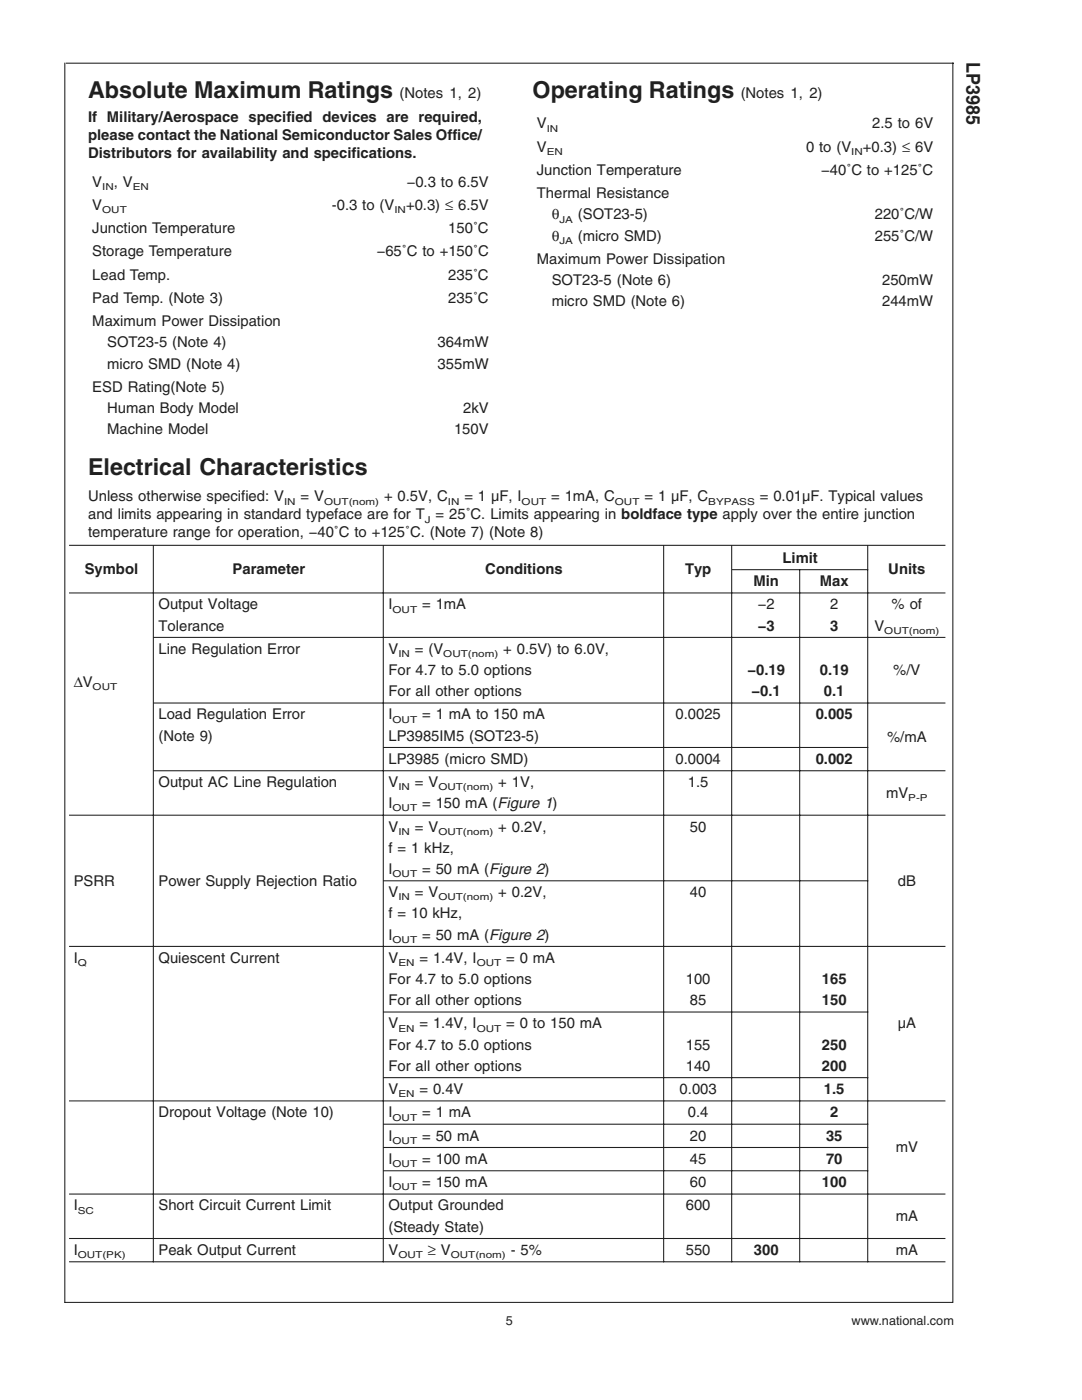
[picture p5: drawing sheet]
<svg xmlns="http://www.w3.org/2000/svg" width="216mm" height="279mm" viewBox="0 0 216 279" stroke-linecap="round" stroke-linejoin="round" font-family="sans-serif">
<defs><g id="words">
<g font-size="4.6" fill="#231f20">
<text x="17.6" y="19.5">Absolute Maximum Ratings</text>
<text x="106.3" y="19.5">Operating Ratings</text>
<text x="17.6" y="94.7">Electrical Characteristics</text>
</g>
<text font-size="3.8" fill="#231f20" x="192.9" y="12.3" transform="rotate(90 192.9 12.3)">LP3985</text>
<g font-size="3" fill="#231f20">
<text x="79.7" y="19.5">(Notes 1, 2)</text>
<text x="147.8" y="19.5">(Notes 1, 2)</text>
<text x="17.6" y="24.3">If Military/Aerospace specified devices are required,</text>
<text x="17.6" y="27.9">please contact the National Semiconductor Sales Office/</text>
<text x="107.1" y="25.6">V</text>
<text x="174.1" y="25.6">2.5 to 6V</text>
<text x="17.6" y="31.5">Distributors for availability and specifications.</text>
<text x="107.1" y="34.9">Junction Temperature</text>
<text x="107.1" y="30.3">V</text>
<text x="160.8" y="30.3">0 to (V</text>
<text x="163.9" y="34.9">−40˚C to +125˚C</text>
<text x="172.2" y="30.3">+0.3) ≤ 6V</text>
<text x="18.4" y="37.2">V</text>
<text x="18.4" y="41.9">V</text>
<text x="22.7" y="37.2">, V</text>
<text x="66.2" y="41.9">-0.3 to (V</text>
<text x="81" y="41.9">+0.3) ≤ 6.5V</text>
<text x="81.2" y="37.2">−0.3 to 6.5V</text>
<text x="107.1" y="39.6">Thermal Resistance</text>
<text x="18.4" y="46.5">Junction Temperature</text>
<text x="89.5" y="46.5">150˚C</text>
<text x="110.1" y="43.8">θ</text>
<text x="110.1" y="48">θ</text>
<text x="115.3" y="43.8">(SOT23-5)</text>
<text x="115.3" y="48">(micro SMD)</text>
<text x="174.6" y="43.8">220˚C/W</text>
<text x="174.6" y="48">255˚C/W</text>
<text x="18.4" y="51.2">Storage Temperature</text>
<text x="75.2" y="51.2">−65˚C to +150˚C</text>
<text x="107.1" y="52.6">Maximum Power Dissipation</text>
<text x="18.4" y="55.8">Lead Temp.</text>
<text x="89.5" y="55.8">235˚C</text>
<text x="110.1" y="56.9">SOT23-5 (Note 6)</text>
<text x="176" y="56.9">250mW</text>
<text x="18.4" y="60.5">Pad Temp. (Note 3)</text>
<text x="18.4" y="65.1">Maximum Power Dissipation</text>
<text x="89.5" y="60.5">235˚C</text>
<text x="110.1" y="61.1">micro SMD (Note 6)</text>
<text x="176" y="61.1">244mW</text>
<text x="21.4" y="69.3">SOT23-5 (Note 4)</text>
<text x="87.3" y="69.3">364mW</text>
<text x="21.4" y="73.6">micro SMD (Note 4)</text>
<text x="87.3" y="73.6">355mW</text>
<text x="18.4" y="78.2">ESD Rating(Note 5)</text>
<text x="21.4" y="82.4">Human Body Model</text>
<text x="92.4" y="82.4">2kV</text>
<text x="21.4" y="86.6">Machine Model</text>
<text x="90.6" y="86.6">150V</text>
<text x="17.6" y="100.1">Unless otherwise specified: V</text>
<text x="60" y="100.1">= V</text>
<text x="76.6" y="100.1">+ 0.5V, C</text>
<text x="92.7" y="100.1">= 1 µF, I</text>
<text x="110" y="100.1">= 1mA, C</text>
<text x="128.6" y="100.1">= 1 µF, C</text>
<text x="151.6" y="100.1">= 0.01µF. Typical values</text>
<text x="17.6" y="103.7">and limits appearing in standard typeface are for T</text>
<text x="17.6" y="107.2">temperature range for operation, −40˚C to +125˚C. (Note 7) (Note 8)</text>
<text x="86.9" y="103.7">= 25˚C. Limits appearing in boldface type apply over the entire junction</text>
<text x="156.1" y="112.3">Limit</text>
<text x="16.9" y="114.6">Symbol</text>
<text x="46.4" y="114.6">Parameter</text>
<text x="96.8" y="114.6">Conditions</text>
<text x="136.7" y="114.6">Typ</text>
<text x="150.3" y="117">Min</text>
<text x="163.6" y="117">Max</text>
<text x="177.3" y="114.6">Units</text>
<text x="31.6" y="121.6">Output Voltage</text>
<text x="31.6" y="125.8">Tolerance</text>
<text x="77.5" y="121.6">I</text>
<text x="84.2" y="121.6">= 1mA</text>
<text x="151.2" y="121.6">−2</text>
<text x="151.2" y="125.8">−3</text>
<text x="165.6" y="121.6">2</text>
<text x="165.6" y="125.8">3</text>
<text x="174.5" y="125.8">V</text>
<text x="177.9" y="121.6">% of</text>
<text x="31.6" y="130.5">Line Regulation Error</text>
<text x="77.5" y="130.5">V</text>
<text x="82.8" y="130.5">= (V</text>
<text x="100.4" y="130.5">+ 0.5V) to 6.0V,</text>
<text x="14.7" y="137">∆V</text>
<text x="77.5" y="134.7">For 4.7 to 5.0 options</text>
<text x="149.2" y="134.7">−0.19</text>
<text x="163.6" y="134.7">0.19</text>
<text x="178.2" y="134.7">%/V</text>
<text x="31.6" y="143.6">Load Regulation Error</text>
<text x="77.5" y="138.9">For all other options</text>
<text x="77.5" y="143.6">I</text>
<text x="84.2" y="143.6">= 1 mA to 150 mA</text>
<text x="134.8" y="143.6">0.0025</text>
<text x="150" y="138.9">−0.1</text>
<text x="162.8" y="143.6">0.005</text>
<text x="164.4" y="138.9">0.1</text>
<text x="31.6" y="147.8">(Note 9)</text>
<text x="77.5" y="147.8">LP3985IM5 (SOT23-5)</text>
<text x="177" y="148">%/mA</text>
<text x="77.5" y="152.4">LP3985 (micro SMD)</text>
<text x="134.8" y="152.4">0.0004</text>
<text x="162.8" y="152.4">0.002</text>
<text x="31.6" y="157.1">Output AC Line Regulation</text>
<text x="77.5" y="161.3">I</text>
<text x="77.5" y="157.1">V</text>
<text x="82.8" y="157.1">= V</text>
<text x="84.2" y="161.3">= 150 mA (Figure 1)</text>
<text x="99.4" y="157.1">+ 1V,</text>
<text x="137.3" y="157.1">1.5</text>
<text x="176.8" y="159.2">mV</text>
<text x="77.5" y="166">V</text>
<text x="82.8" y="166">= V</text>
<text x="99.4" y="166">+ 0.2V,</text>
<text x="137.7" y="166">50</text>
<text x="77.5" y="170.2">f = 1 kHz,</text>
<text x="14.7" y="176.7">PSRR</text>
<text x="31.6" y="176.7">Power Supply Rejection Ratio</text>
<text x="77.5" y="174.4">I</text>
<text x="77.5" y="179.1">V</text>
<text x="82.8" y="179.1">= V</text>
<text x="84.2" y="174.4">= 50 mA (Figure 2)</text>
<text x="99.4" y="179.1">+ 0.2V,</text>
<text x="137.7" y="179.1">40</text>
<text x="179.1" y="176.7">dB</text>
<text x="77.5" y="183.3">f = 10 kHz,</text>
<text x="77.5" y="187.5">I</text>
<text x="84.2" y="187.5">= 50 mA (Figure 2)</text>
<text x="14.7" y="192.2">I</text>
<text x="31.6" y="192.2">Quiescent Current</text>
<text x="77.5" y="192.2">V</text>
<text x="77.5" y="196.4">For 4.7 to 5.0 options</text>
<text x="83.7" y="192.2">= 1.4V, I</text>
<text x="101" y="192.2">= 0 mA</text>
<text x="136.9" y="196.4">100</text>
<text x="164" y="196.4">165</text>
<text x="77.5" y="200.6">For all other options</text>
<text x="137.7" y="200.6">85</text>
<text x="164" y="200.6">150</text>
<text x="77.5" y="209.5">For 4.7 to 5.0 options</text>
<text x="77.5" y="205.2">V</text>
<text x="83.7" y="205.2">= 1.4V, I</text>
<text x="101" y="205.2">= 0 to 150 mA</text>
<text x="136.9" y="209.5">155</text>
<text x="164" y="209.5">250</text>
<text x="179.1" y="205.2">µA</text>
<text x="77.5" y="213.7">For all other options</text>
<text x="136.9" y="213.7">140</text>
<text x="164" y="213.7">200</text>
<text x="77.5" y="218.3">V</text>
<text x="83.7" y="218.3">= 0.4V</text>
<text x="135.6" y="218.3">0.003</text>
<text x="164.4" y="218.3">1.5</text>
<text x="31.6" y="223">Dropout Voltage (Note 10)</text>
<text x="77.5" y="223">I</text>
<text x="77.5" y="227.6">I</text>
<text x="84.2" y="223">= 1 mA</text>
<text x="84.2" y="227.6">= 50 mA</text>
<text x="137.3" y="223">0.4</text>
<text x="137.7" y="227.6">20</text>
<text x="164.8" y="227.6">35</text>
<text x="165.6" y="223">2</text>
<text x="77.5" y="232.3">I</text>
<text x="84.2" y="232.3">= 100 mA</text>
<text x="137.7" y="232.3">45</text>
<text x="164.8" y="232.3">70</text>
<text x="178.7" y="230">mV</text>
<text x="77.5" y="236.9">I</text>
<text x="84.2" y="236.9">= 150 mA</text>
<text x="137.7" y="236.9">60</text>
<text x="164" y="236.9">100</text>
<text x="14.7" y="241.6">I</text>
<text x="31.6" y="241.6">Short Circuit Current Limit</text>
<text x="77.5" y="241.6">Output Grounded</text>
<text x="77.5" y="245.8">(Steady State)</text>
<text x="136.9" y="241.6">600</text>
<text x="178.7" y="243.7">mA</text>
<text x="14.7" y="250.4">I</text>
<text x="31.6" y="250.4">Peak Output Current</text>
<text x="77.5" y="250.4">V</text>
<text x="85.4" y="250.4">≥ V</text>
<text x="101.9" y="250.4">- 5%</text>
<text x="136.9" y="250.4">550</text>
<text x="150.4" y="250.4">300</text>
<text x="178.7" y="250.4">mA</text>
</g>
<g font-size="2.5" fill="#231f20">
<text x="100.9" y="264.5">5</text>
<text x="169.9" y="264.5">www.national.com</text>
</g>
<g font-size="1.9" fill="#231f20">
<text x="109.1" y="26.2">IN</text>
<text x="109.1" y="30.9">EN</text>
<text x="169.9" y="30.9">IN</text>
<text x="20.4" y="37.9">IN</text>
<text x="26.5" y="37.9">EN</text>
<text x="20.4" y="42.5">OUT</text>
<text x="78.7" y="42.5">IN</text>
<text x="111.6" y="44.4">JA</text>
<text x="111.6" y="48.6">JA</text>
<text x="56.7" y="100.7">IN</text>
<text x="64.7" y="100.7">OUT(nom)</text>
<text x="89.4" y="100.7">IN</text>
<text x="104.1" y="100.7">OUT</text>
<text x="122.7" y="100.7">OUT</text>
<text x="141.3" y="100.7">BYPASS</text>
<text x="84.8" y="104.3">J</text>
<text x="78.3" y="122.2">OUT</text>
<text x="79.5" y="131.1">IN</text>
<text x="88.5" y="131.1">OUT(nom)</text>
<text x="176.5" y="126.5">OUT(nom)</text>
<text x="18.5" y="137.7">OUT</text>
<text x="78.3" y="144.2">OUT</text>
<text x="78.3" y="162">OUT</text>
<text x="79.5" y="157.7">IN</text>
<text x="87.5" y="157.7">OUT(nom)</text>
<text x="181.2" y="159.8">P-P</text>
<text x="79.5" y="166.6">IN</text>
<text x="87.5" y="166.6">OUT(nom)</text>
<text x="78.3" y="175">OUT</text>
<text x="79.5" y="179.7">IN</text>
<text x="87.5" y="179.7">OUT(nom)</text>
<text x="78.3" y="188.1">OUT</text>
<text x="15.5" y="192.8">Q</text>
<text x="79.5" y="192.8">EN</text>
<text x="95.1" y="192.8">OUT</text>
<text x="79.5" y="205.9">EN</text>
<text x="95.1" y="205.9">OUT</text>
<text x="79.5" y="219">EN</text>
<text x="78.3" y="223.6">OUT</text>
<text x="78.3" y="228.3">OUT</text>
<text x="78.3" y="232.9">OUT</text>
<text x="78.3" y="237.6">OUT</text>
<text x="15.5" y="242.2">SC</text>
<text x="15.5" y="251.1">OUT(PK)</text>
<text x="79.5" y="251.1">OUT</text>
<text x="90" y="251.1">OUT(nom)</text>
</g>
</g></defs>
<g fill="none" stroke="#231f20" stroke-width=".21">
<path d="M12.9 12.5v247.5M13.1 12.6h177.2M190.1 12.5v247.5M13.8 108.8h174.9M13.8 118.3h174.9M30.6 108.9v143M76.5 108.9v143M132.4 108.9v143M146 108.9v143M146.1 113.7h27.1M159.6 113.7v138.2M173.1 108.9v143"/>
<path d="M30.7 127.2h158M30.7 140.3h158M30.7 153.8h158M76.6 149.2h96.6M13.8 162.7h174.9M76.6 175.8h96.6M13.8 188.9h174.9M13.8 219.7h174.9M76.6 202h96.6M76.6 215.1h96.6M13.8 238.3h174.9M76.6 224.4h96.6"/>
<path d="M76.6 229h96.6M76.6 233.7h96.6M12.9 259.9h177.2M13.8 251.8h174.9M13.8 247.2h174.9"/>
</g>
<use href="#words"/>
</svg>
